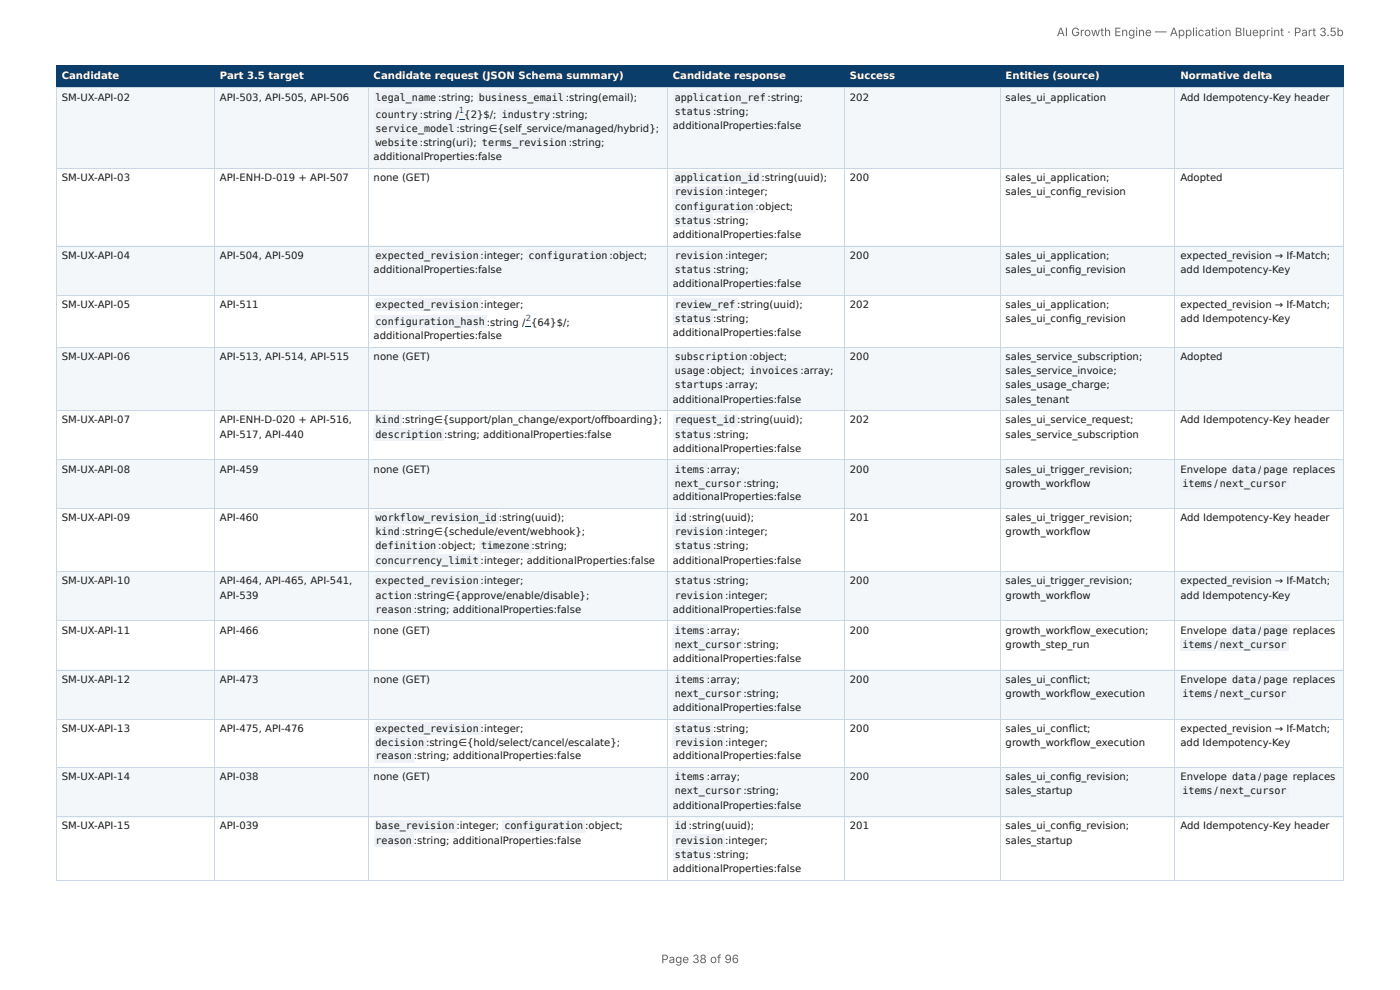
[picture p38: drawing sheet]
<svg xmlns="http://www.w3.org/2000/svg" width="297mm" height="210mm" viewBox="0 0 297 210" stroke-linecap="round" stroke-linejoin="round" font-family="sans-serif">
<defs><g id="words">
<g font-size="2.5" fill="#666">
<text x="224.5" y="7.7">AI Growth Engine — Application Blueprint · Part 3.5b</text>
<text x="140.4" y="204.5">Page 38 of 96</text>
</g>
<g font-size="2.1" fill="#fff">
<text x="13.1" y="16.8">Candidate</text>
<text x="46.7" y="16.8">Part 3.5 target</text>
<text x="79.4" y="16.8">Candidate request (JSON Schema summary)</text>
<text x="142.9" y="16.8">Candidate response</text>
<text x="180.5" y="16.8">Success</text>
<text x="213.6" y="16.8">Entities (source)</text>
<text x="250.7" y="16.8">Normative delta</text>
</g>
<g font-size="2.1" fill="#1a1a1a">
<text x="13.1" y="21.4">SM-UX-API-02</text>
<text x="46.7" y="21.4">API-503, API-505, API-506</text>
<text x="79.8" y="21.4">legal_name :string;</text>
<text x="101.7" y="21.4">business_email :string(email);</text>
<text x="143.3" y="21.4">application_ref</text>
<text x="163" y="21.4">:string;</text>
<text x="180.5" y="21.4">202</text>
<text x="213.6" y="21.4">sales_ui_application</text>
<text x="250.7" y="21.4">Add Idempotency-Key header</text>
<text x="79.8" y="25">country :</text>
<text x="79.8" y="28">service_model</text>
<text x="89.9" y="25.1">string / {2}$/;</text>
<text x="96.9" y="28">:string∈{self_service/managed/hybrid};</text>
<text x="106.6" y="25">industry</text>
<text x="117.3" y="25.1">:string;</text>
<text x="142.9" y="27.4">additionalProperties:false</text>
<text x="143.3" y="24.4">status</text>
<text x="151.4" y="24.4">:string;</text>
<text x="79.4" y="34.1">additionalProperties:false</text>
<text x="79.8" y="31">website :</text>
<text x="89.9" y="31">string(uri);</text>
<text x="102.4" y="31">terms_revision :string;</text>
<text x="13.1" y="38.5">SM-UX-API-03</text>
<text x="46.7" y="38.5">API-ENH-D-019 + API-507</text>
<text x="79.4" y="38.5">none (GET)</text>
<text x="143.3" y="38.5">application_id :string(uuid);</text>
<text x="143.3" y="41.5">revision</text>
<text x="154" y="41.5">:integer;</text>
<text x="180.5" y="38.5">200</text>
<text x="213.6" y="38.5">sales_ui_application;</text>
<text x="213.6" y="41.5">sales_ui_confi g_revision</text>
<text x="250.7" y="38.5">Adopted</text>
<text x="143.3" y="44.5">configuration</text>
<text x="143.3" y="47.5">status</text>
<text x="151.4" y="47.5">:string;</text>
<text x="160.5" y="44.5">:object;</text>
<text x="142.9" y="50.5">additionalProperties:false</text>
<text x="13.1" y="55">SM-UX-API-04</text>
<text x="46.7" y="55">API-504, API-509</text>
<text x="79.4" y="58">additionalProperties:false</text>
<text x="79.8" y="55">expected_revision :integer;</text>
<text x="112.3" y="55">configuration :object;</text>
<text x="143.3" y="55">revision</text>
<text x="143.3" y="58">status</text>
<text x="151.4" y="58">:string;</text>
<text x="154" y="55">:integer;</text>
<text x="180.5" y="55">200</text>
<text x="213.6" y="55">sales_ui_application;</text>
<text x="213.6" y="58">sales_ui_confi g_revision</text>
<text x="250.7" y="55">expected_revision → If-Match;</text>
<text x="250.7" y="58">add Idempotency-Key</text>
<text x="13.1" y="65.4">SM-UX-API-05</text>
<text x="46.7" y="65.4">API-511</text>
<text x="79.8" y="65.4">expected_revision :integer;</text>
<text x="142.9" y="61">additionalProperties:false</text>
<text x="143.3" y="65.4">review_ref :string(uuid);</text>
<text x="180.5" y="65.4">202</text>
<text x="213.6" y="65.4">sales_ui_application;</text>
<text x="250.7" y="65.4">expected_revision → If-Match;</text>
<text x="79.8" y="69">configuration_hash</text>
<text x="103.4" y="69.1">:string / {64}$/;</text>
<text x="142.9" y="71.4">additionalProperties:false</text>
<text x="143.3" y="68.4">status</text>
<text x="151.4" y="68.4">:string;</text>
<text x="213.6" y="68.4">sales_ui_confi g_revision</text>
<text x="250.7" y="68.4">add Idempotency-Key</text>
<text x="13.1" y="76.5">SM-UX-API-06</text>
<text x="46.7" y="76.5">API-513, API-514, API-515</text>
<text x="79.4" y="72">additionalProperties:false</text>
<text x="79.4" y="76.5">none (GET)</text>
<text x="143.3" y="76.5">subscription :object;</text>
<text x="180.5" y="76.5">200</text>
<text x="213.6" y="76.5">sales_service_subscription;</text>
<text x="250.7" y="76.5">Adopted</text>
<text x="143.3" y="79.5">usage :object;</text>
<text x="143.3" y="82.5">startups</text>
<text x="154" y="82.5">:array;</text>
<text x="159.3" y="79.5">invoices :array;</text>
<text x="213.6" y="79.5">sales_service_invoice;</text>
<text x="213.6" y="82.5">sales_usage_charge;</text>
<text x="13.1" y="89.9">SM-UX-API-07</text>
<text x="46.7" y="89.9">API-ENH-D-020 + API-516,</text>
<text x="79.8" y="89.9">kind</text>
<text x="85.3" y="89.9">:string∈{support/plan_change/export/off boarding};</text>
<text x="142.9" y="85.5">additionalProperties:false</text>
<text x="143.3" y="89.9">request_id :string(uuid);</text>
<text x="180.5" y="89.9">202</text>
<text x="213.6" y="85.5">sales_tenant</text>
<text x="213.6" y="89.9">sales_ui_service_request;</text>
<text x="250.7" y="89.9">Add Idempotency-Key header</text>
<text x="46.7" y="92.9">API-517, API-440</text>
<text x="79.8" y="92.9">description</text>
<text x="94.3" y="92.9">:string; additionalProperties:false</text>
<text x="142.9" y="96">additionalProperties:false</text>
<text x="143.3" y="92.9">status</text>
<text x="151.4" y="92.9">:string;</text>
<text x="213.6" y="92.9">sales_service_subscription</text>
<text x="13.1" y="100.4">SM-UX-API-08</text>
<text x="46.7" y="100.4">API-459</text>
<text x="79.4" y="100.4">none (GET)</text>
<text x="143.3" y="100.4">items :array;</text>
<text x="180.5" y="100.4">200</text>
<text x="213.6" y="100.4">sales_ui_trigger_revision;</text>
<text x="250.7" y="100.4">Envelope</text>
<text x="261.7" y="100.4">data /</text>
<text x="268.4" y="100.4">page</text>
<text x="274.6" y="100.4">replaces</text>
<text x="142.9" y="106.2">additionalProperties:false</text>
<text x="143.3" y="103.4">next_cursor</text>
<text x="157.9" y="103.4">:string;</text>
<text x="213.6" y="103.4">growth_workfl ow</text>
<text x="251.1" y="103.4">items</text>
<text x="258" y="103.4">/</text>
<text x="259.1" y="103.4">next_cursor</text>
<text x="13.1" y="110.6">SM-UX-API-09</text>
<text x="46.7" y="110.6">API-460</text>
<text x="79.8" y="110.6">workflow_revision_id :string(uuid);</text>
<text x="79.8" y="113.6">kind</text>
<text x="85.3" y="113.6">:string∈{schedule/event/webhook};</text>
<text x="143.3" y="110.6">id :string(uuid);</text>
<text x="143.3" y="113.6">revision</text>
<text x="154" y="113.6">:integer;</text>
<text x="180.5" y="110.6">201</text>
<text x="213.6" y="110.6">sales_ui_trigger_revision;</text>
<text x="213.6" y="113.6">growth_workfl ow</text>
<text x="250.7" y="110.6">Add Idempotency-Key header</text>
<text x="79.8" y="116.7">definition :object;</text>
<text x="79.8" y="119.7">concurrency_limit :integer; additionalProperties:false</text>
<text x="102.2" y="116.7">timezone :</text>
<text x="113.6" y="116.7">string;</text>
<text x="142.9" y="119.7">additionalProperties:false</text>
<text x="143.3" y="116.7">status</text>
<text x="151.4" y="116.7">:string;</text>
<text x="13.1" y="124.1">SM-UX-API-10</text>
<text x="46.7" y="124.1">API-464, API-465, API-541,</text>
<text x="79.8" y="124.1">expected_revision :integer;</text>
<text x="143.3" y="124.1">status</text>
<text x="151.4" y="124.1">:string;</text>
<text x="180.5" y="124.1">200</text>
<text x="213.6" y="124.1">sales_ui_trigger_revision;</text>
<text x="250.7" y="124.1">expected_revision → If-Match;</text>
<text x="46.7" y="127.1">API-539</text>
<text x="79.8" y="127.1">action</text>
<text x="79.8" y="130.1">reason</text>
<text x="87.9" y="127.1">:string∈{approve/enable/disable};</text>
<text x="87.9" y="130.1">:string; additionalProperties:false</text>
<text x="142.9" y="130.1">additionalProperties:false</text>
<text x="143.3" y="127.1">revision</text>
<text x="154" y="127.1">:integer;</text>
<text x="213.6" y="127.1">growth_workfl ow</text>
<text x="250.7" y="127.1">add Idempotency-Key</text>
<text x="13.1" y="134.5">SM-UX-API-11</text>
<text x="46.7" y="134.5">API-466</text>
<text x="79.4" y="134.5">none (GET)</text>
<text x="143.3" y="134.5">items :array;</text>
<text x="143.3" y="137.6">next_cursor</text>
<text x="157.9" y="137.6">:string;</text>
<text x="180.5" y="134.5">200</text>
<text x="213.6" y="134.5">growth_workfl ow_execution;</text>
<text x="213.6" y="137.6">growth_step_run</text>
<text x="250.7" y="134.5">Envelope</text>
<text x="251.1" y="137.6">items</text>
<text x="258" y="137.6">/</text>
<text x="259.1" y="137.6">next_cursor</text>
<text x="261.7" y="134.5">data /</text>
<text x="268.4" y="134.5">page</text>
<text x="274.6" y="134.5">replaces</text>
<text x="142.9" y="140.6">additionalProperties:false</text>
<text x="13.1" y="145">SM-UX-API-12</text>
<text x="46.7" y="145">API-473</text>
<text x="79.4" y="145">none (GET)</text>
<text x="143.3" y="145">items :array;</text>
<text x="143.3" y="148">next_cursor</text>
<text x="157.9" y="148">:string;</text>
<text x="180.5" y="145">200</text>
<text x="213.6" y="145">sales_ui_confl ict;</text>
<text x="213.6" y="148">growth_workfl ow_execution</text>
<text x="250.7" y="145">Envelope</text>
<text x="251.1" y="148">items</text>
<text x="258" y="148">/</text>
<text x="259.1" y="148">next_cursor</text>
<text x="261.7" y="145">data /</text>
<text x="268.4" y="145">page</text>
<text x="274.6" y="145">replaces</text>
<text x="13.1" y="155.4">SM-UX-API-13</text>
<text x="46.7" y="155.4">API-475, API-476</text>
<text x="79.8" y="155.4">expected_revision :integer;</text>
<text x="142.9" y="151">additionalProperties:false</text>
<text x="143.3" y="155.4">status</text>
<text x="151.4" y="155.4">:string;</text>
<text x="180.5" y="155.4">200</text>
<text x="213.6" y="155.4">sales_ui_confl ict;</text>
<text x="250.7" y="155.4">expected_revision → If-Match;</text>
<text x="79.8" y="158.5">decision :string∈{hold/select/cancel/escalate};</text>
<text x="79.8" y="161.3">reason</text>
<text x="87.9" y="161.3">:string; additionalProperties:false</text>
<text x="142.9" y="161.3">additionalProperties:false</text>
<text x="143.3" y="158.5">revision</text>
<text x="154" y="158.5">:integer;</text>
<text x="213.6" y="158.5">growth_workfl ow_execution</text>
<text x="250.7" y="158.5">add Idempotency-Key</text>
<text x="13.1" y="165.7">SM-UX-API-14</text>
<text x="46.7" y="165.7">API-038</text>
<text x="79.4" y="165.7">none (GET)</text>
<text x="143.3" y="165.7">items :array;</text>
<text x="180.5" y="165.7">200</text>
<text x="213.6" y="165.7">sales_ui_confi g_revision;</text>
<text x="250.7" y="165.7">Envelope</text>
<text x="261.7" y="165.7">data /</text>
<text x="268.4" y="165.7">page</text>
<text x="274.6" y="165.7">replaces</text>
<text x="142.9" y="171.7">additionalProperties:false</text>
<text x="143.3" y="168.7">next_cursor</text>
<text x="157.9" y="168.7">:string;</text>
<text x="213.6" y="168.7">sales_startup</text>
<text x="251.1" y="168.7">items</text>
<text x="258" y="168.7">/</text>
<text x="259.1" y="168.7">next_cursor</text>
<text x="13.1" y="176.1">SM-UX-API-15</text>
<text x="46.7" y="176.1">API-039</text>
<text x="79.8" y="176.1">base_revision</text>
<text x="79.8" y="179.2">reason</text>
<text x="87.9" y="179.2">:string; additionalProperties:false</text>
<text x="96.9" y="176.1">:integer;</text>
<text x="107.1" y="176.1">configuration</text>
<text x="124.3" y="176.1">:object;</text>
<text x="143.3" y="176.1">id :string(uuid);</text>
<text x="143.3" y="179.2">revision</text>
<text x="154" y="179.2">:integer;</text>
<text x="180.5" y="176.1">201</text>
<text x="213.6" y="176.1">sales_ui_confi g_revision;</text>
<text x="213.6" y="179.2">sales_startup</text>
<text x="250.7" y="176.1">Add Idempotency-Key header</text>
<text x="142.9" y="185.2">additionalProperties:false</text>
<text x="143.3" y="182.2">status</text>
<text x="151.4" y="182.2">:string;</text>
</g>
<g font-size="1.8" fill="#00e">
<text x="97.5" y="24.1">1</text>
<text x="111.6" y="68.1">2</text>
</g>
</g></defs>
<g fill="#0b3d6b">
<path d="M12.1 14h33.6v4.6h-33.6z"/>
<path d="M45.7 14h32.5v4.6h-32.5z"/>
<path d="M78.2 14h63.5v4.6h-63.5z"/>
<path d="M141.7 14h37.8v4.6h-37.8z"/>
<path d="M179.5 14h33v4.6h-33z"/>
<path d="M212.5 14h37.1v4.6h-37.1z"/>
<path d="M249.6 14h35.8v4.6h-35.8z"/>
</g>
<g fill="#f4f7fa">
<path d="M12.1 18.6h33.6v17.3h-33.6z"/>
<path d="M45.7 18.6h32.5v17.3h-32.5z"/>
<path d="M78.2 18.6h63.5v17.3h-63.5z"/>
<path d="M141.7 18.6h37.8v17.3h-37.8z"/>
<path d="M179.5 18.6h33v17.3h-33z"/>
<path d="M212.5 18.6h37.1v17.3h-37.1z"/>
<path d="M249.6 18.6h35.8v17.3h-35.8z"/>
<path d="M12.1 52.1h33.6v10.5h-33.6z"/>
<path d="M45.7 52.1h32.5v10.5h-32.5z"/>
<path d="M78.2 52.1h63.5v10.5h-63.5z"/>
<path d="M141.7 52.1h37.8v10.5h-37.8z"/>
<path d="M179.5 52.1h33v10.5h-33z"/>
<path d="M212.5 52.1h37.1v10.5h-37.1z"/>
<path d="M249.6 52.1h35.8v10.5h-35.8z"/>
<path d="M12.1 73.8h33.6v13.3h-33.6z"/>
<path d="M45.7 73.8h32.5v13.3h-32.5z"/>
<path d="M78.2 73.8h63.5v13.3h-63.5z"/>
<path d="M141.7 73.8h37.8v13.3h-37.8z"/>
<path d="M179.5 73.8h33v13.3h-33z"/>
<path d="M212.5 73.8h37.1v13.3h-37.1z"/>
<path d="M249.6 73.8h35.8v13.3h-35.8z"/>
<path d="M12.1 97.6h33.6v10.4h-33.6z"/>
<path d="M45.7 97.6h32.5v10.4h-32.5z"/>
<path d="M78.2 97.6h63.5v10.4h-63.5z"/>
<path d="M141.7 97.6h37.8v10.4h-37.8z"/>
<path d="M179.5 97.6h33v10.4h-33z"/>
<path d="M212.5 97.6h37.1v10.4h-37.1z"/>
<path d="M249.6 97.6h35.8v10.4h-35.8z"/>
<path d="M12.1 121.5h33.6v10.2h-33.6z"/>
<path d="M45.7 121.5h32.5v10.2h-32.5z"/>
<path d="M78.2 121.5h63.5v10.2h-63.5z"/>
<path d="M141.7 121.5h37.8v10.2h-37.8z"/>
<path d="M179.5 121.5h33v10.2h-33z"/>
<path d="M212.5 121.5h37.1v10.2h-37.1z"/>
<path d="M249.6 121.5h35.8v10.2h-35.8z"/>
<path d="M12.1 142.2h33.6v10.4h-33.6z"/>
<path d="M45.7 142.2h32.5v10.4h-32.5z"/>
<path d="M78.2 142.2h63.5v10.4h-63.5z"/>
<path d="M141.7 142.2h37.8v10.4h-37.8z"/>
<path d="M179.5 142.2h33v10.4h-33z"/>
<path d="M212.5 142.2h37.1v10.4h-37.1z"/>
<path d="M249.6 142.2h35.8v10.4h-35.8z"/>
<path d="M12.1 163.1h33.6v10.4h-33.6z"/>
<path d="M45.7 163.1h32.5v10.4h-32.5z"/>
<path d="M78.2 163.1h63.5v10.4h-63.5z"/>
<path d="M141.7 163.1h37.8v10.4h-37.8z"/>
<path d="M179.5 163.1h33v10.4h-33z"/>
<path d="M212.5 163.1h37.1v10.4h-37.1z"/>
<path d="M249.6 163.1h35.8v10.4h-35.8z"/>
</g>
<path d="M11.9 13.9h273.5M11.9 18.7h273.5M12 13.8v5M45.6 13.8v5M78.3 13.8v5M141.8 13.8v5M179.4 13.8v5M212.6 13.8v5M249.5 13.8v5M285.3 13.8v5" fill="none" stroke="#0b3d6b" stroke-width=".21"/>
<g fill="none" stroke="#c9d6e3" stroke-width=".21">
<path d="M11.9 18.7h273.5M12 18.8v168M45.6 18.8v168M78.3 18.8v168M141.8 18.8v168M179.4 18.8v168M212.6 18.8v168M249.5 18.8v168M285.3 18.8v168M11.9 35.8h273.5M11.9 52.2h273.5M11.9 62.7h273.5"/>
<path d="M11.9 73.7h273.5M11.9 87.2h273.5M11.9 97.7h273.5M11.9 107.9h273.5M11.9 121.4h273.5M11.9 131.8h273.5M11.9 142.3h273.5M11.9 152.7h273.5M11.9 163h273.5M11.9 173.4h273.5M11.9 186.9h273.5"/>
</g>
<g fill="#eef2f6">
<path d="M79.4 19.4h13.7v2.6h-13.7z"/>
<path d="M101.3 19.4h18.9v2.6h-18.9z"/>
<path d="M79.4 23h9.9v2.6h-9.9z"/>
</g>
<path d="M97.5 25.2h1.1v.2h-1.1z" fill="#00e"/>
<g fill="#eef2f6">
<path d="M106.2 23h11v2.6h-11z"/>
<path d="M79.4 26h17.5v2.6h-17.5z"/>
<path d="M79.4 29h9.9v2.6h-9.9z"/>
<path d="M101.9 29h18.9v2.6h-18.9z"/>
<path d="M142.9 19.4h20.1v2.6h-20.1z"/>
<path d="M142.9 22.4h8.5v2.6h-8.5z"/>
<path d="M142.9 36.5h18.9v2.6h-18.9z"/>
<path d="M142.9 39.5h11.1v2.6h-11.1z"/>
<path d="M142.9 42.5h17.5v2.6h-17.5z"/>
<path d="M142.9 45.5h8.5v2.6h-8.5z"/>
<path d="M79.4 52.9h22.7v2.7h-22.7z"/>
<path d="M111.8 52.9h17.7v2.7h-17.7z"/>
<path d="M142.9 52.9h11.1v2.7h-11.1z"/>
<path d="M142.9 56h8.5v2.6h-8.5z"/>
<path d="M79.4 63.4h22.7v2.6h-22.7z"/>
<path d="M79.4 67h23.9v2.6h-23.9z"/>
</g>
<path d="M111.6 69.2h1.2v.2h-1.2z" fill="#00e"/>
<g fill="#eef2f6">
<path d="M142.9 63.4h13.7v2.6h-13.7z"/>
<path d="M142.9 66.4h8.5v2.6h-8.5z"/>
<path d="M142.9 74.5h16.3v2.6h-16.3z"/>
<path d="M142.9 77.5h7.3v2.6h-7.3z"/>
<path d="M158.8 77.5h11.3v2.6h-11.3z"/>
<path d="M142.9 80.5h11.1v2.6h-11.1z"/>
<path d="M79.4 87.9h5.9v2.6h-5.9z"/>
<path d="M79.4 90.9h14.9v2.6h-14.9z"/>
<path d="M142.9 87.9h13.7v2.6h-13.7z"/>
<path d="M142.9 90.9h8.5v2.6h-8.5z"/>
<path d="M142.9 98.4h7.3v2.6h-7.3z"/>
<path d="M142.9 101.4h14.9v2.6h-14.9z"/>
<path d="M261.3 98.4h6v2.6h-6z"/>
<path d="M267.9 98.4h6.1v2.6h-6.1z"/>
<path d="M250.7 101.4h7.2v2.6h-7.2z"/>
<path d="M258.7 101.4h15.1v2.6h-15.1z"/>
<path d="M79.4 108.6h26.6v2.6h-26.6z"/>
<path d="M79.4 111.6h5.9v2.6h-5.9z"/>
<path d="M79.4 114.6h13.7v2.7h-13.7z"/>
<path d="M101.7 114.6h11.3v2.7h-11.3z"/>
<path d="M79.4 117.7h22.7v2.6h-22.7z"/>
<path d="M142.9 108.6h3.5v2.6h-3.5z"/>
<path d="M142.9 111.6h11.1v2.6h-11.1z"/>
<path d="M142.9 114.6h8.5v2.7h-8.5z"/>
<path d="M79.4 122.1h22.7v2.6h-22.7z"/>
<path d="M79.4 125.1h8.5v2.6h-8.5z"/>
<path d="M79.4 128.1h8.5v2.6h-8.5z"/>
<path d="M142.9 122.1h8.5v2.6h-8.5z"/>
<path d="M142.9 125.1h11.1v2.6h-11.1z"/>
<path d="M142.9 132.5h7.3v2.6h-7.3z"/>
<path d="M142.9 135.5h14.9v2.7h-14.9z"/>
<path d="M261.3 132.5h6v2.6h-6z"/>
<path d="M267.9 132.5h6.1v2.6h-6.1z"/>
<path d="M250.7 135.5h7.2v2.7h-7.2z"/>
<path d="M258.7 135.5h15.1v2.7h-15.1z"/>
<path d="M142.9 143h7.3v2.6h-7.3z"/>
<path d="M142.9 146h14.9v2.6h-14.9z"/>
<path d="M261.3 143h6v2.6h-6z"/>
<path d="M267.9 143h6.1v2.6h-6.1z"/>
<path d="M250.7 146h7.2v2.6h-7.2z"/>
<path d="M258.7 146h15.1v2.6h-15.1z"/>
<path d="M79.4 153.4h22.7v2.6h-22.7z"/>
<path d="M79.4 156.4h11.1v2.7h-11.1z"/>
<path d="M79.4 159.3h8.5v2.6h-8.5z"/>
<path d="M142.9 153.4h8.5v2.6h-8.5z"/>
<path d="M142.9 156.4h11.1v2.7h-11.1z"/>
<path d="M142.9 163.7h7.3v2.6h-7.3z"/>
<path d="M142.9 166.7h14.9v2.6h-14.9z"/>
<path d="M261.3 163.7h6v2.6h-6z"/>
<path d="M267.9 163.7h6.1v2.6h-6.1z"/>
<path d="M250.7 166.7h7.2v2.6h-7.2z"/>
<path d="M258.7 166.7h15.1v2.6h-15.1z"/>
<path d="M79.4 174.1h17.5v2.6h-17.5z"/>
<path d="M106.8 174.1h17.4v2.6h-17.4z"/>
<path d="M79.4 177.1h8.5v2.7h-8.5z"/>
<path d="M142.9 174.1h3.5v2.6h-3.5z"/>
<path d="M142.9 177.1h11.1v2.7h-11.1z"/>
<path d="M142.9 180.2h8.5v2.6h-8.5z"/>
</g>
<use href="#words"/>
</svg>
